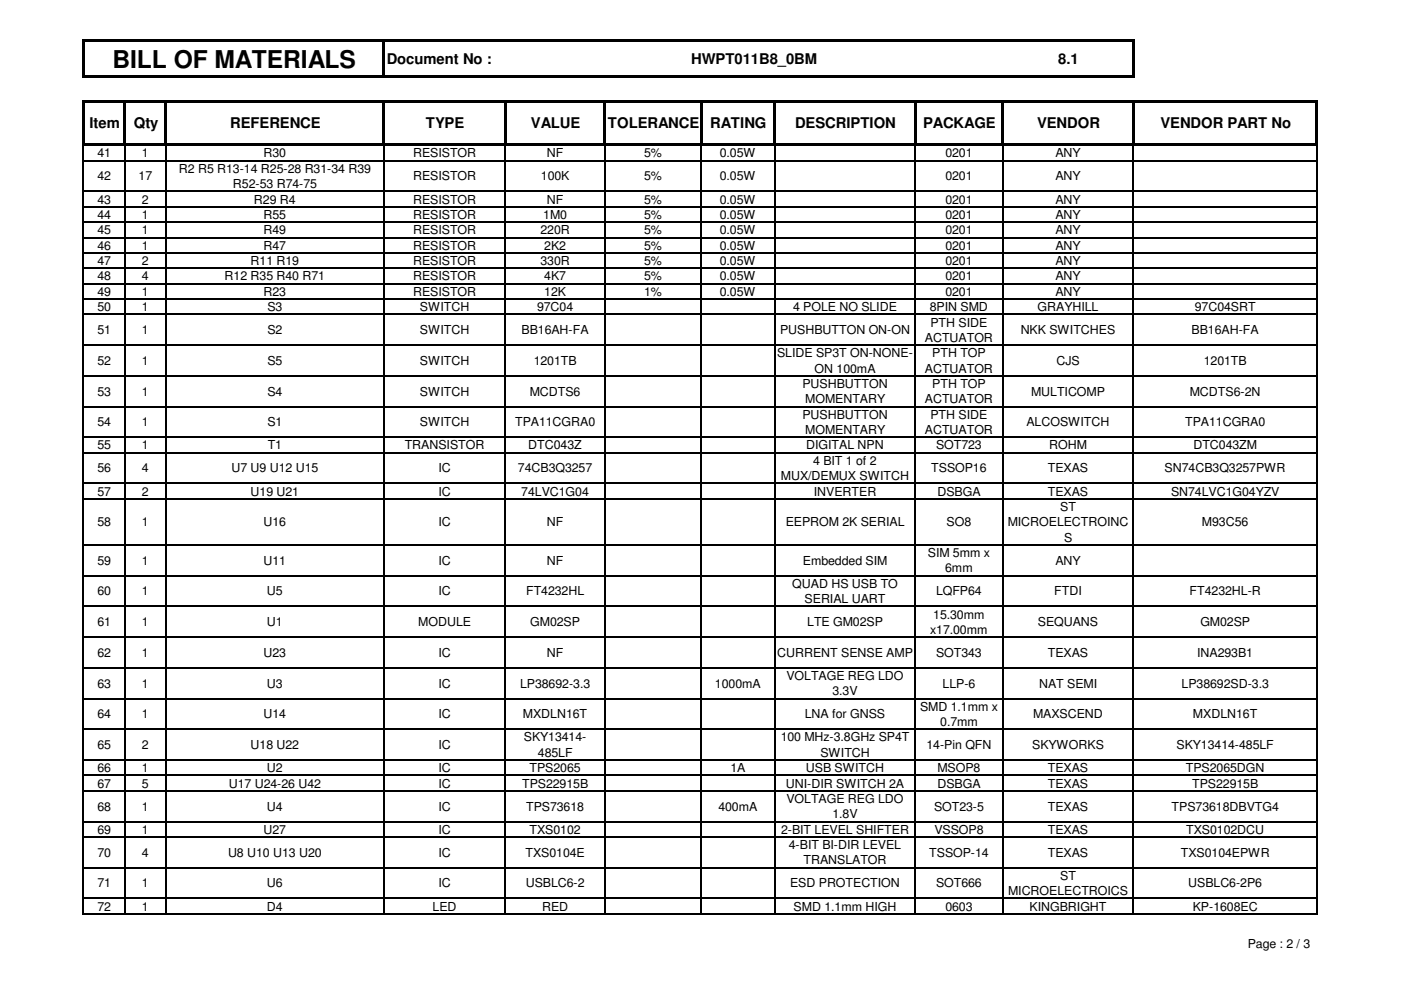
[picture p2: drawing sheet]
<svg xmlns="http://www.w3.org/2000/svg" width="297mm" height="210mm" viewBox="0 0 297 210" stroke-linecap="round" stroke-linejoin="round" font-family="sans-serif">
<defs><g id="words">
<text font-size="5.2" x="23.8" y="14.4">BILL OF MATERIALS</text>
<g font-size="3.1">
<text x="82" y="13.5">Document No :</text>
<text x="146.6" y="13.5">HWPT011B8_0BM</text>
<text x="224.4" y="13.5">8.1</text>
<text x="19" y="27.2">Item</text>
<text x="28.4" y="27.2">Qty</text>
<text x="48.8" y="27.2">REFERENCE</text>
<text x="90.3" y="27.2">TYPE</text>
<text x="112.6" y="27.2">VALUE</text>
<text x="128.9" y="27.2">TOLERANCE</text>
<text x="150.6" y="27.2">RATING</text>
<text x="168.6" y="27.2">DESCRIPTION</text>
<text x="195.7" y="27.2">PACKAGE</text>
<text x="219.9" y="27.2">VENDOR</text>
<text x="246" y="27.2">VENDOR PART No</text>
</g>
<g font-size="2.6">
<text x="20.7" y="33.4">41</text>
<text x="30.1" y="33.4">1</text>
<text x="55.9" y="33.4">R30</text>
<text x="87.6" y="33.4">RESISTOR</text>
<text x="115.9" y="33.4">NF</text>
<text x="136.6" y="33.4">5%</text>
<text x="152.6" y="33.4">0.05W</text>
<text x="200.4" y="33.4">0201</text>
<text x="223.8" y="33.4">ANY</text>
<text x="20.7" y="38.3">42</text>
<text x="29.4" y="38.3">17</text>
<text x="37.9" y="36.7">R2 R5 R13-14 R25-28 R31-34 R39</text>
<text x="49.4" y="39.9">R52-53 R74-75</text>
<text x="87.6" y="38.3">RESISTOR</text>
<text x="114.7" y="38.3">100K</text>
<text x="136.6" y="38.3">5%</text>
<text x="152.6" y="38.3">0.05W</text>
<text x="200.4" y="38.3">0201</text>
<text x="223.8" y="38.3">ANY</text>
<text x="20.7" y="43.2">43</text>
<text x="20.7" y="46.4">44</text>
<text x="30.1" y="43.2">2</text>
<text x="30.1" y="46.4">1</text>
<text x="53.8" y="43.2">R29 R4</text>
<text x="55.9" y="46.4">R55</text>
<text x="87.6" y="46.4">RESISTOR</text>
<text x="87.6" y="43.2">RESISTOR</text>
<text x="115.2" y="46.4">1M0</text>
<text x="115.9" y="43.2">NF</text>
<text x="136.6" y="46.4">5%</text>
<text x="136.6" y="43.2">5%</text>
<text x="152.6" y="46.4">0.05W</text>
<text x="152.6" y="43.2">0.05W</text>
<text x="200.4" y="46.4">0201</text>
<text x="200.4" y="43.2">0201</text>
<text x="223.8" y="46.4">ANY</text>
<text x="223.8" y="43.2">ANY</text>
<text x="20.7" y="49.7">45</text>
<text x="20.7" y="53">46</text>
<text x="30.1" y="49.7">1</text>
<text x="30.1" y="53">1</text>
<text x="55.9" y="49.7">R49</text>
<text x="55.9" y="53">R47</text>
<text x="87.6" y="49.7">RESISTOR</text>
<text x="87.6" y="53">RESISTOR</text>
<text x="114.6" y="49.7">220R</text>
<text x="115.4" y="53">2K2</text>
<text x="136.6" y="53">5%</text>
<text x="136.6" y="49.7">5%</text>
<text x="152.6" y="53">0.05W</text>
<text x="152.6" y="49.7">0.05W</text>
<text x="200.4" y="49.7">0201</text>
<text x="200.4" y="53">0201</text>
<text x="223.8" y="49.7">ANY</text>
<text x="223.8" y="53">ANY</text>
<text x="20.7" y="56.2">47</text>
<text x="20.7" y="59.5">48</text>
<text x="30.1" y="56.2">2</text>
<text x="30.1" y="59.5">4</text>
<text x="47.6" y="59.5">R12 R35 R40 R71</text>
<text x="53.1" y="56.2">R11 R19</text>
<text x="87.6" y="56.2">RESISTOR</text>
<text x="87.6" y="59.5">RESISTOR</text>
<text x="114.6" y="56.2">330R</text>
<text x="115.4" y="59.5">4K7</text>
<text x="136.6" y="56.2">5%</text>
<text x="136.6" y="59.5">5%</text>
<text x="152.6" y="56.2">0.05W</text>
<text x="152.6" y="59.5">0.05W</text>
<text x="200.4" y="56.2">0201</text>
<text x="200.4" y="59.5">0201</text>
<text x="223.8" y="56.2">ANY</text>
<text x="223.8" y="59.5">ANY</text>
<text x="20.7" y="62.7">49</text>
<text x="20.7" y="66">50</text>
<text x="30.1" y="62.7">1</text>
<text x="30.1" y="66">1</text>
<text x="55.9" y="62.7">R23</text>
<text x="56.7" y="66">S3</text>
<text x="87.6" y="62.7">RESISTOR</text>
<text x="89" y="66">SWITCH</text>
<text x="113.9" y="66">97C04</text>
<text x="115.4" y="62.7">12K</text>
<text x="136.6" y="62.7">1%</text>
<text x="152.6" y="62.7">0.05W</text>
<text x="168.1" y="66">4 POLE NO SLIDE</text>
<text x="197.1" y="66">8PIN SMD</text>
<text x="200.4" y="62.7">0201</text>
<text x="220" y="66">GRAYHILL</text>
<text x="223.8" y="62.7">ANY</text>
<text x="253.3" y="66">97C04SRT</text>
<text x="20.7" y="70.9">51</text>
<text x="30.1" y="70.9">1</text>
<text x="56.7" y="70.9">S2</text>
<text x="89" y="70.9">SWITCH</text>
<text x="110.6" y="70.9">BB16AH-FA</text>
<text x="165.4" y="70.9">PUSHBUTTON ON-ON</text>
<text x="197.3" y="69.3">PTH SIDE</text>
<text x="216.4" y="70.9">NKK SWITCHES</text>
<text x="252.6" y="70.9">BB16AH-FA</text>
<text x="20.7" y="77.4">52</text>
<text x="30.1" y="77.4">1</text>
<text x="56.7" y="77.4">S5</text>
<text x="89" y="77.4">SWITCH</text>
<text x="113.2" y="77.4">1201TB</text>
<text x="164.8" y="75.8">SLIDE SP3T ON-NONE-</text>
<text x="196.1" y="72.5">ACTUATOR</text>
<text x="197.7" y="75.8">PTH TOP</text>
<text x="224" y="77.4">CJS</text>
<text x="255.2" y="77.4">1201TB</text>
<text x="20.7" y="83.9">53</text>
<text x="30.1" y="83.9">1</text>
<text x="56.7" y="83.9">S4</text>
<text x="89" y="83.9">SWITCH</text>
<text x="112.3" y="83.9">MCDTS6</text>
<text x="170.1" y="82.3">PUSHBUTTON</text>
<text x="172.7" y="79">ON 100mA</text>
<text x="196.1" y="79">ACTUATOR</text>
<text x="197.7" y="82.3">PTH TOP</text>
<text x="218.6" y="83.9">MULTICOMP</text>
<text x="252.3" y="83.9">MCDTS6-2N</text>
<text x="170.1" y="88.8">PUSHBUTTON</text>
<text x="170.7" y="85.6">MOMENTARY</text>
<text x="196.1" y="85.6">ACTUATOR</text>
<text x="197.3" y="88.8">PTH SIDE</text>
<text x="20.7" y="90.4">54</text>
<text x="20.7" y="95.3">55</text>
<text x="30.1" y="90.4">1</text>
<text x="30.1" y="95.3">1</text>
<text x="56.7" y="90.4">S1</text>
<text x="56.8" y="95.3">T1</text>
<text x="85.8" y="95.3">TRANSISTOR</text>
<text x="89" y="90.4">SWITCH</text>
<text x="109.2" y="90.4">TPA11CGRA0</text>
<text x="112" y="95.3">DTC043Z</text>
<text x="170.7" y="92.1">MOMENTARY</text>
<text x="170.9" y="95.3">DIGITAL NPN</text>
<text x="196.1" y="92.1">ACTUATOR</text>
<text x="198.5" y="95.3">SOT723</text>
<text x="217.6" y="90.4">ALCOSWITCH</text>
<text x="222.5" y="95.3">ROHM</text>
<text x="251.3" y="90.4">TPA11CGRA0</text>
<text x="253" y="95.3">DTC043ZM</text>
<text x="20.7" y="100.2">56</text>
<text x="30.1" y="100.2">4</text>
<text x="49.1" y="100.2">U7 U9 U12 U15</text>
<text x="93" y="100.2">IC</text>
<text x="109.8" y="100.2">74CB3Q3257</text>
<text x="165.6" y="101.9">MUX/DEMUX SWITCH</text>
<text x="172.4" y="98.6">4 BIT 1 of 2</text>
<text x="197.4" y="100.2">TSSOP16</text>
<text x="222.2" y="100.2">TEXAS</text>
<text x="246.9" y="100.2">SN74CB3Q3257PWR</text>
<text x="20.7" y="105.1">57</text>
<text x="30.1" y="105.1">2</text>
<text x="53.1" y="105.1">U19 U21</text>
<text x="93" y="105.1">IC</text>
<text x="110.5" y="105.1">74LVC1G04</text>
<text x="172.5" y="105.1">INVERTER</text>
<text x="198.8" y="105.1">DSBGA</text>
<text x="222.2" y="105.1">TEXAS</text>
<text x="248.3" y="105.1">SN74LVC1G04YZV</text>
<text x="20.7" y="111.6">58</text>
<text x="30.1" y="111.6">1</text>
<text x="55.9" y="111.6">U16</text>
<text x="93" y="111.6">IC</text>
<text x="115.9" y="111.6">NF</text>
<text x="166.6" y="111.6">EEPROM 2K SERIAL</text>
<text x="200.7" y="111.6">SO8</text>
<text x="213.7" y="111.6">MICROELECTROINC</text>
<text x="224.8" y="108.4">ST</text>
<text x="254.8" y="111.6">M93C56</text>
<text x="20.7" y="119.8">59</text>
<text x="30.1" y="119.8">1</text>
<text x="55.9" y="119.8">U11</text>
<text x="93" y="119.8">IC</text>
<text x="115.9" y="119.8">NF</text>
<text x="170.2" y="119.8">Embedded SIM</text>
<text x="196.7" y="118.2">SIM 5mm x</text>
<text x="223.8" y="119.8">ANY</text>
<text x="225.6" y="114.9">S</text>
<text x="168" y="124.7">QUAD HS USB TO</text>
<text x="200.4" y="121.4">6mm</text>
<text x="20.7" y="126.3">60</text>
<text x="30.1" y="126.3">1</text>
<text x="56.6" y="126.3">U5</text>
<text x="93" y="126.3">IC</text>
<text x="111.5" y="126.3">FT4232HL</text>
<text x="170.6" y="127.9">SERIAL UART</text>
<text x="197.9" y="131.2">15.30mm</text>
<text x="198.5" y="126.3">LQFP64</text>
<text x="223.5" y="126.3">FTDI</text>
<text x="252.2" y="126.3">FT4232HL-R</text>
<text x="20.7" y="132.8">61</text>
<text x="30.1" y="132.8">1</text>
<text x="56.6" y="132.8">U1</text>
<text x="88.7" y="132.8">MODULE</text>
<text x="112.4" y="132.8">GM02SP</text>
<text x="171.1" y="132.8">LTE GM02SP</text>
<text x="197.2" y="134.5">x17.00mm</text>
<text x="220" y="132.8">SEQUANS</text>
<text x="254.5" y="132.8">GM02SP</text>
<text x="20.7" y="139.3">62</text>
<text x="30.1" y="139.3">1</text>
<text x="55.9" y="139.3">U23</text>
<text x="93" y="139.3">IC</text>
<text x="115.9" y="139.3">NF</text>
<text x="164.8" y="139.3">CURRENT SENSE AMP</text>
<text x="198.5" y="139.3">SOT343</text>
<text x="222.2" y="139.3">TEXAS</text>
<text x="253.8" y="139.3">INA293B1</text>
<text x="20.7" y="145.8">63</text>
<text x="30.1" y="145.8">1</text>
<text x="56.6" y="145.8">U3</text>
<text x="93" y="145.8">IC</text>
<text x="110.3" y="145.8">LP38692-3.3</text>
<text x="151.6" y="145.8">1000mA</text>
<text x="166.7" y="144.2">VOLTAGE REG LDO</text>
<text x="176.5" y="147.5">3.3V</text>
<text x="199.9" y="145.8">LLP-6</text>
<text x="220.3" y="145.8">NAT SEMI</text>
<text x="250.5" y="145.8">LP38692SD-3.3</text>
<text x="20.7" y="152.4">64</text>
<text x="30.1" y="152.4">1</text>
<text x="55.9" y="152.4">U14</text>
<text x="93" y="152.4">IC</text>
<text x="110.9" y="152.4">MXDLN16T</text>
<text x="170.6" y="152.4">LNA for GNSS</text>
<text x="195.1" y="150.7">SMD 1.1mm x</text>
<text x="199.3" y="154">0.7mm</text>
<text x="219" y="152.4">MAXSCEND</text>
<text x="252.9" y="152.4">MXDLN16T</text>
<text x="20.7" y="158.9">65</text>
<text x="30.1" y="158.9">2</text>
<text x="53.1" y="158.9">U18 U22</text>
<text x="93" y="158.9">IC</text>
<text x="111.1" y="157.3">SKY13414-</text>
<text x="114" y="160.5">485LF</text>
<text x="165.5" y="157.3">100 MHz-3.8GHz SP4T</text>
<text x="173.9" y="160.5">SWITCH</text>
<text x="196.4" y="158.9">14-Pin QFN</text>
<text x="218.9" y="158.9">SKYWORKS</text>
<text x="249.5" y="158.9">SKY13414-485LF</text>
<text x="20.7" y="163.8">66</text>
<text x="20.7" y="167">67</text>
<text x="30.1" y="163.8">1</text>
<text x="30.1" y="167">5</text>
<text x="48.5" y="167">U17 U24-26 U42</text>
<text x="56.6" y="163.8">U2</text>
<text x="93" y="167">IC</text>
<text x="93" y="163.8">IC</text>
<text x="110.7" y="167">TPS22915B</text>
<text x="112.3" y="163.8">TPS2065</text>
<text x="154.9" y="163.8">1A</text>
<text x="166.6" y="167">UNI-DIR SWITCH 2A</text>
<text x="170.9" y="163.8">USB SWITCH</text>
<text x="198.8" y="167">DSBGA</text>
<text x="198.8" y="163.8">MSOP8</text>
<text x="222.2" y="167">TEXAS</text>
<text x="222.2" y="163.8">TEXAS</text>
<text x="251.4" y="163.8">TPS2065DGN</text>
<text x="252.8" y="167">TPS22915B</text>
<text x="20.7" y="171.9">68</text>
<text x="30.1" y="171.9">1</text>
<text x="56.6" y="171.9">U4</text>
<text x="93" y="171.9">IC</text>
<text x="111.5" y="171.9">TPS73618</text>
<text x="152.3" y="171.9">400mA</text>
<text x="166.7" y="170.3">VOLTAGE REG LDO</text>
<text x="176.5" y="173.6">1.8V</text>
<text x="198" y="171.9">SOT23-5</text>
<text x="222.2" y="171.9">TEXAS</text>
<text x="248.4" y="171.9">TPS73618DBVTG4</text>
<text x="20.7" y="176.8">69</text>
<text x="30.1" y="176.8">1</text>
<text x="55.9" y="176.8">U27</text>
<text x="93" y="176.8">IC</text>
<text x="112.3" y="176.8">TXS0102</text>
<text x="165.6" y="176.8">2-BIT LEVEL SHIFTER</text>
<text x="198.1" y="176.8">VSSOP8</text>
<text x="222.2" y="176.8">TEXAS</text>
<text x="251.5" y="176.8">TXS0102DCU</text>
<text x="20.7" y="181.7">70</text>
<text x="30.1" y="181.7">4</text>
<text x="48.3" y="181.7">U8 U10 U13 U20</text>
<text x="93" y="181.7">IC</text>
<text x="111.4" y="181.7">TXS0104E</text>
<text x="167.3" y="180.1">4-BIT BI-DIR LEVEL</text>
<text x="170.3" y="183.3">TRANSLATOR</text>
<text x="197" y="181.7">TSSOP-14</text>
<text x="222.2" y="181.7">TEXAS</text>
<text x="250.4" y="181.7">TXS0104EPWR</text>
<text x="20.7" y="188.2">71</text>
<text x="30.1" y="188.2">1</text>
<text x="56.6" y="188.2">U6</text>
<text x="93" y="188.2">IC</text>
<text x="111.5" y="188.2">USBLC6-2</text>
<text x="167.5" y="188.2">ESD PROTECTION</text>
<text x="198.5" y="188.2">SOT666</text>
<text x="213.7" y="189.9">MICROELECTROICS</text>
<text x="224.8" y="186.6">ST</text>
<text x="251.9" y="188.2">USBLC6-2P6</text>
<text x="20.7" y="193.1">72</text>
<text x="30.1" y="193.1">1</text>
<text x="56.6" y="193.1">D4</text>
<text x="91.7" y="193.1">LED</text>
<text x="114.9" y="193.1">RED</text>
<text x="168.3" y="193.1">SMD 1.1mm HIGH</text>
<text x="200.4" y="193.1">0603</text>
<text x="218.3" y="193.1">KINGBRIGHT</text>
<text x="252.9" y="193.1">KP-1608EC</text>
<text x="264.5" y="201">Page : 2 / 3</text>
</g>
</g></defs>
<g fill="#000">
<path d="M17.4 8.3h.5v8.3h-.5zM17.9 8.3h222.7v.5h-222.7zM17.9 16h222.7v.6h-222.7zM81.1 8.8h.6v7.8h-.6zM240.1 8.8h.5v7.8h-.5zM17.4 21.3h.5v9.5h-.5zM17.5 30.8h.3v.1h-.3zM17.9 21.3h261.5v.5h-261.5zM17.9 30.3h261.5v.5h-261.5zM26.2 21.8h.6v9h-.6zM26.4 30.8h.2v.1h-.2zM34.9 21.8h.5v9h-.5z"/>
<path d="M35 30.8h.3v.1h-.3zM81.1 21.8h.6v9h-.6zM81.3 30.8h.2v.1h-.2zM106.8 21.8h.6v9h-.6zM107 30.8h.2v.1h-.2zM128 21.8h.5v9h-.5zM128.1 30.8h.3v.1h-.3zM148.4 21.8h.5v9h-.5zM148.5 30.8h.3v.1h-.3zM164 21.8h.5v9h-.5zM164.1 30.8h.3v.1h-.3zM193.8 21.8h.5v9h-.5z"/>
<path d="M193.9 30.8h.3v.1h-.3zM212.3 21.8h.5v9h-.5zM212.4 30.8h.3v.1h-.3zM240.1 21.8h.5v9h-.5zM240.2 30.8h.2v.1h-.2zM278.9 21.8h.5v9h-.5zM279.1 30.8h.2v.1h-.2z"/>
</g>
<g fill="none" stroke="#000" stroke-width=".25">
<path d="M17.6 30.7v163.2M17.8 30.8h261.5M17.8 34.1h261.5M26.5 30.9v163M35.1 30.9v163M81.4 30.9v163M107.1 30.9v163M128.3 30.9v163M148.6 30.9v163M164.2 30.9v163M194.1 30.9v163M212.6 30.9v163"/>
<path d="M240.3 30.9v163M279.2 30.9v163M17.8 40.6h261.5M17.8 43.9h261.5M17.8 47.1h261.5M17.8 50.4h261.5M17.8 53.6h261.5M17.8 56.9h261.5M17.8 60.2h261.5M17.8 63.4h261.5M17.8 66.7h261.5M17.8 73.2h261.5"/>
<path d="M17.8 79.7h261.5M17.8 86.2h261.5M17.8 92.8h261.5M17.8 96h261.5M17.8 102.5h261.5M17.8 105.8h261.5M17.8 115.6h261.5M17.8 122.1h261.5M17.8 128.6h261.5M17.8 135.1h261.5M17.8 141.6h261.5M17.8 148.2h261.5"/>
<path d="M17.8 154.7h261.5M17.8 161.2h261.5M17.8 164.5h261.5M17.8 167.7h261.5M17.8 174.2h261.5M17.8 177.5h261.5M17.8 184h261.5M17.8 190.5h261.5M17.8 193.8h261.5"/>
</g>
<use href="#words"/>
</svg>
